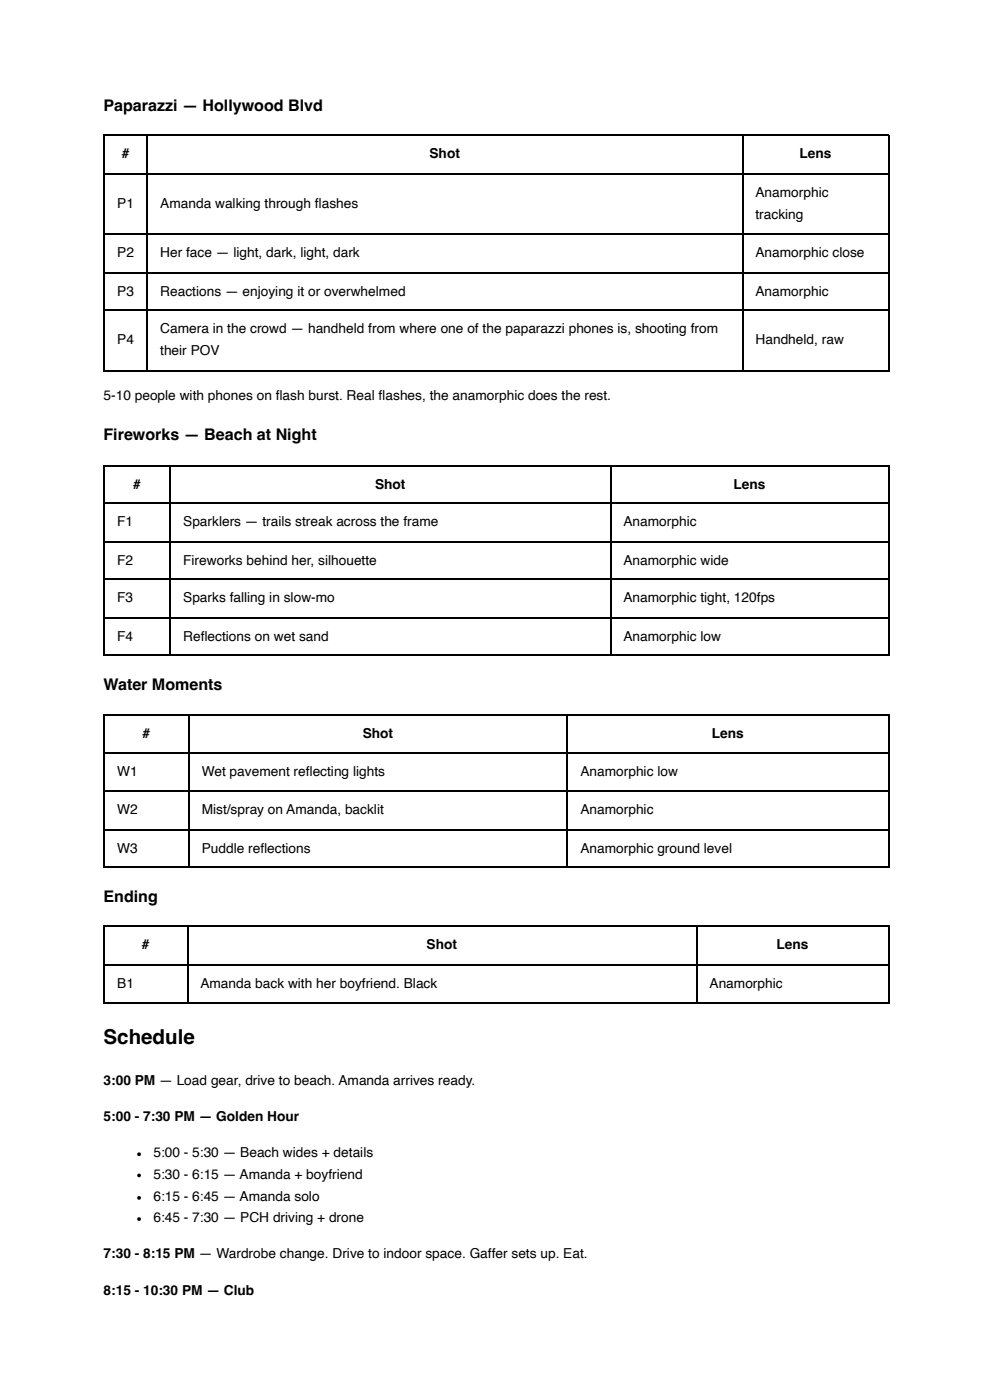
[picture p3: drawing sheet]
<svg xmlns="http://www.w3.org/2000/svg" width="210mm" height="297mm" viewBox="0 0 210 297" stroke-linecap="round" stroke-linejoin="round" font-family="sans-serif">
<defs><g id="words">
<text font-size="4.4" x="22" y="221.5">Schedule</text>
<g font-size="3.4">
<text x="22" y="23.5">Paparazzi — Hollywood Blvd</text>
<text x="22" y="93.4">Fireworks — Beach at Night</text>
<text x="22" y="146.3">Water Moments</text>
<text x="22" y="191.3">Ending</text>
</g>
<g font-size="2.9">
<text x="25.8" y="33.6">#</text>
<text x="91.1" y="33.6">Shot</text>
<text x="169.6" y="33.6">Lens</text>
<text x="160.3" y="41.8">Anamorphic</text>
<text x="24.9" y="44.2">P1</text>
<text x="34" y="44.2">Amanda walking through fl ashes</text>
<text x="160.3" y="46.6">tracking</text>
<text x="24.9" y="54.5">P2</text>
<text x="34" y="54.5">Her face — light, dark, light, dark</text>
<text x="160.3" y="54.5">Anamorphic close</text>
<text x="24.9" y="62.7">P3</text>
<text x="34" y="62.7">Reactions — enjoying it or overwhelmed</text>
<text x="160.3" y="62.7">Anamorphic</text>
<text x="34" y="70.6">Camera in the crowd — handheld from where one of the paparazzi phones is, shooting from</text>
<text x="24.9" y="73">P4</text>
<text x="34" y="75.4">their POV</text>
<text x="160.3" y="73">Handheld, raw</text>
<text x="22" y="84.9">5-10 people with phones on fl ash burst. Real fl ashes, the anamorphic does the rest.</text>
<text x="28.3" y="103.7">#</text>
<text x="79.6" y="103.7">Shot</text>
<text x="155.6" y="103.7">Lens</text>
<text x="24.9" y="111.7">F1</text>
<text x="38.9" y="111.7">Sparklers — trails streak across the frame</text>
<text x="132.3" y="111.7">Anamorphic</text>
<text x="24.9" y="119.9">F2</text>
<text x="38.9" y="119.9">Fireworks behind her, silhouette</text>
<text x="132.3" y="119.9">Anamorphic wide</text>
<text x="24.9" y="127.8">F3</text>
<text x="38.9" y="127.8">Sparks falling in slow-mo</text>
<text x="132.3" y="127.8">Anamorphic tight, 120fps</text>
<text x="24.9" y="136">F4</text>
<text x="38.9" y="136">Refl ections on wet sand</text>
<text x="132.3" y="136">Anamorphic low</text>
<text x="30.2" y="156.6">#</text>
<text x="76.9" y="156.6">Shot</text>
<text x="151" y="156.6">Lens</text>
<text x="24.9" y="164.6">W1</text>
<text x="42.8" y="164.6">Wet pavement refl ecting lights</text>
<text x="123.1" y="164.6">Anamorphic low</text>
<text x="24.9" y="172.8">W2</text>
<text x="42.8" y="172.8">Mist/spray on Amanda, backlit</text>
<text x="123.1" y="172.8">Anamorphic</text>
<text x="24.9" y="181">W3</text>
<text x="42.8" y="181">Puddle refl ections</text>
<text x="123.1" y="181">Anamorphic ground level</text>
<text x="30.1" y="201.3">#</text>
<text x="90.5" y="201.3">Shot</text>
<text x="164.7" y="201.3">Lens</text>
<text x="24.9" y="209.6">B1</text>
<text x="42.5" y="209.6">Amanda back with her boyfriend. Black</text>
<text x="150.5" y="209.6">Anamorphic</text>
<text x="22" y="230.2">3:00 PM</text>
<text x="33.8" y="230.2">— Load gear, drive to beach. Amanda arrives ready.</text>
<text x="22" y="237.9">5:00 - 7:30 PM — Golden Hour</text>
<text x="32.5" y="245.5">5:00 - 5:30 — Beach wides + details</text>
<text x="32.5" y="250">5:30 - 6:15 — Amanda + boyfriend</text>
<text x="32.5" y="254.8">6:15 - 6:45 — Amanda solo</text>
<text x="32.5" y="259.3">6:45 - 7:30 — PCH driving + drone</text>
<text x="22" y="267">7:30 - 8:15 PM</text>
<text x="42.2" y="267">— Wardrobe change. Drive to indoor space. Gaffer sets up. Eat.</text>
<text x="22" y="274.6">8:15 - 10:30 PM — Club</text>
</g>
</g></defs>
<path d="M22 28.7h166.6M22 36.9h166.6M22.1 28.6v50.2M31.1 28.6v50.2M157.6 28.6v50.2M188.5 28.6v50.2M22 49.6h166.6M22 57.8h166.6M22 65.7h166.6M22 78.7h166.6" fill="none" stroke="#000" stroke-width=".26"/>
<g fill="#fff">
<path d="M22 81.8h166.6v4.5h-166.6z"/>
<path d="M22 89.7h166.6v5.6h-166.6z"/>
<path d="M22 98.7h166.6v40.5h-166.6z"/>
<path d="M22.2 98.7h13.8v8.2h-13.8z"/>
<path d="M36 98.7h93.4v8.2h-93.4z"/>
<path d="M129.4 98.7h59.2v8.2h-59.2z"/>
<path d="M22.2 106.9h13.8v7.9h-13.8z"/>
<path d="M36 106.9h93.4v7.9h-93.4z"/>
<path d="M129.4 106.9h59.2v7.9h-59.2z"/>
<path d="M22.2 114.8h13.8v8.2h-13.8z"/>
<path d="M36 114.8h93.4v8.2h-93.4z"/>
<path d="M129.4 114.8h59.2v8.2h-59.2z"/>
<path d="M22.2 123h13.8v8h-13.8z"/>
<path d="M36 123h93.4v8h-93.4z"/>
<path d="M129.4 123h59.2v8h-59.2z"/>
<path d="M22.2 131h13.8v8.2h-13.8z"/>
<path d="M36 131h93.4v8.2h-93.4z"/>
<path d="M129.4 131h59.2v8.2h-59.2z"/>
</g>
<path d="M22 98.8h166.6M22.1 98.7v40.5M36.1 98.7v40.5M129.5 98.7v40.5M188.5 98.7v40.5M22 106.8h166.6M22 115h166.6M22 122.9h166.6M22 131.1h166.6M22 139h166.6" fill="none" stroke="#000" stroke-width=".26"/>
<g fill="#fff">
<path d="M22 142.6h166.6v5.6h-166.6z"/>
<path d="M22 151.6h166.6v32.6h-166.6z"/>
<path d="M22.2 151.6h17.8v8.2h-17.8z"/>
<path d="M40 151.6h80.4v8.2h-80.4z"/>
<path d="M120.4 151.6h68.2v8.2h-68.2z"/>
<path d="M22.2 159.8h17.8v7.9h-17.8z"/>
<path d="M40 159.8h80.4v7.9h-80.4z"/>
<path d="M120.4 159.8h68.2v7.9h-68.2z"/>
<path d="M22.2 167.7h17.8v8.2h-17.8z"/>
<path d="M40 167.7h80.4v8.2h-80.4z"/>
<path d="M120.4 167.7h68.2v8.2h-68.2z"/>
<path d="M22.2 175.9h17.8v8.3h-17.8z"/>
<path d="M40 175.9h80.4v8.3h-80.4z"/>
<path d="M120.4 175.9h68.2v8.3h-68.2z"/>
</g>
<path d="M22 151.7h166.6M22 159.7h166.6M22.1 151.6v32.6M40.1 151.6v32.6M120.3 151.6v32.6M188.5 151.6v32.6M22 167.9h166.6M22 176.1h166.6M22 184h166.6" fill="none" stroke="#000" stroke-width=".26"/>
<g fill="#fff">
<path d="M22 187.6h166.6v5.5h-166.6z"/>
<path d="M22 196.3h166.6v16.7h-166.6z"/>
<path d="M22.2 196.6h17.5v8.2h-17.5z"/>
<path d="M39.7 196.6h107.9v8.2h-107.9z"/>
<path d="M147.6 196.6h41v8.2h-41z"/>
<path d="M22.2 204.8h17.5v7.9h-17.5z"/>
<path d="M39.7 204.8h107.9v7.9h-107.9z"/>
<path d="M147.6 204.8h41v7.9h-41z"/>
</g>
<path d="M22 196.5h166.6M22.1 196.3v16.7M39.8 196.3v16.7M147.8 196.3v16.7M188.5 196.3v16.7M22 204.7h166.6M22 212.9h166.6" fill="none" stroke="#000" stroke-width=".26"/>
<g fill="#fff">
<path d="M22 216.4h166.6v7.2h-166.6z"/>
<path d="M22 227h166.6v4.8h-166.6z"/>
<path d="M22 234.7h166.6v4.7h-166.6z"/>
<path d="M22 242.4h166.6v18.5h-166.6z"/>
<path d="M32.5 242.4h156.1v4.5h-156.1z"/>
<path d="M32.5 246.9h156.1v4.7h-156.1z"/>
<path d="M32.5 251.6h156.1v4.5h-156.1z"/>
<path d="M32.5 256.1h156.1v4.8h-156.1z"/>
<path d="M22 263.8h166.6v4.8h-166.6z"/>
<path d="M22 271.5h166.6v4.5h-166.6z"/>
<path d="M22 227.5h11.1v3.5h-11.1z"/>
<path d="M22 235.2h41.5v3.5h-41.5z"/>
</g>
<g fill="#000">
<circle cx="29.5" cy="249.4" r=".4"/>
<circle cx="29.5" cy="254.1" r=".4"/>
<circle cx="29.5" cy="258.6" r=".4"/>
<circle cx="29.5" cy="244.9" r=".4"/>
</g>
<g fill="#fff">
<path d="M22 264.3h19.3v3.5h-19.3z"/>
<path d="M22 272h32v3.4h-32z"/>
</g>
<use href="#words"/>
</svg>
